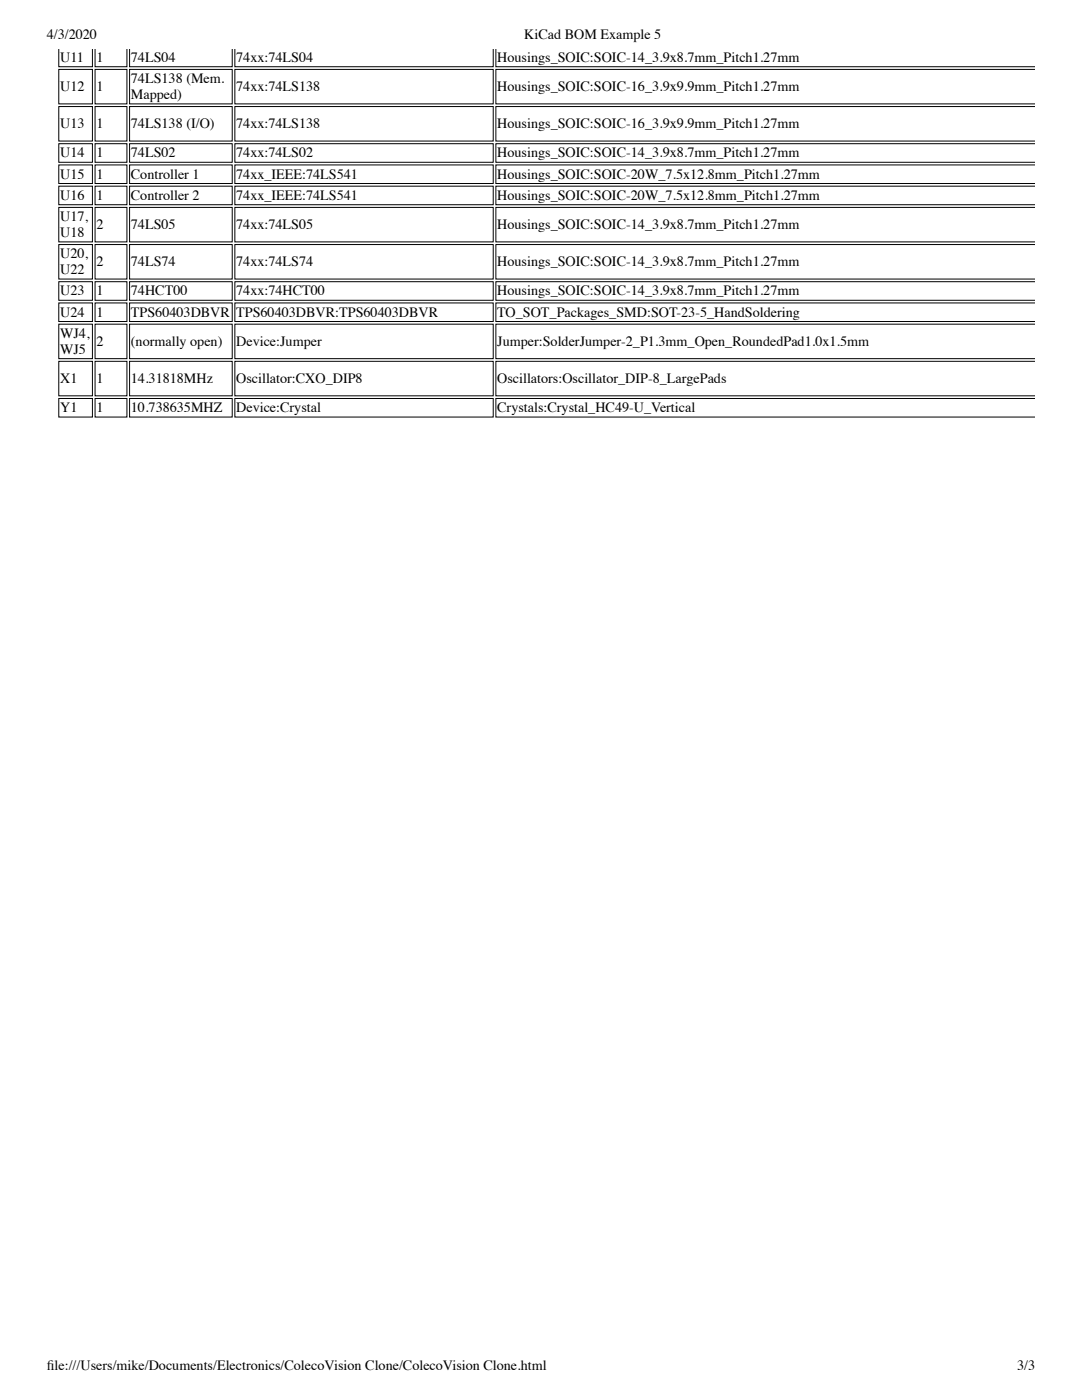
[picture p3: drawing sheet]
<svg xmlns="http://www.w3.org/2000/svg" width="216mm" height="279mm" viewBox="0 0 216 279" stroke-linecap="round" stroke-linejoin="round" font-family="sans-serif">
<defs><g id="words">
<g font-size="2.8">
<text x="9.3" y="7.8">4/3/2020</text>
<text x="104.6" y="7.8">KiCad BOM Example 5</text>
<text x="12" y="12.3">U11</text>
<text x="19.2" y="12.3">1</text>
<text x="26.1" y="12.3">74LS04</text>
<text x="26.1" y="16.6">74LS138 (Mem.</text>
<text x="47.1" y="12.3">74xx:74LS04</text>
<text x="99.2" y="12.3">Housings_SOIC:SOIC-14_3.9x8.7mm_Pitch1.27mm</text>
<text x="12" y="18.2">U12</text>
<text x="19.2" y="18.2">1</text>
<text x="26.1" y="19.8">Mapped)</text>
<text x="47.1" y="18.2">74xx:74LS138</text>
<text x="99.2" y="18.2">Housings_SOIC:SOIC-16_3.9x9.9mm_Pitch1.27mm</text>
<text x="12" y="25.6">U13</text>
<text x="19.2" y="25.6">1</text>
<text x="26.1" y="25.6">74LS138 (I/O)</text>
<text x="47.1" y="25.6">74xx:74LS138</text>
<text x="99.2" y="25.6">Housings_SOIC:SOIC-16_3.9x9.9mm_Pitch1.27mm</text>
<text x="12" y="31.4">U14</text>
<text x="12" y="35.7">U15</text>
<text x="19.2" y="31.4">1</text>
<text x="19.2" y="35.7">1</text>
<text x="26.1" y="31.4">74LS02</text>
<text x="26.1" y="35.7">Controller 1</text>
<text x="47.1" y="31.4">74xx:74LS02</text>
<text x="47.1" y="35.7">74xx_IEEE:74LS541</text>
<text x="99.2" y="31.4">Housings_SOIC:SOIC-14_3.9x8.7mm_Pitch1.27mm</text>
<text x="99.2" y="35.7">Housings_SOIC:SOIC-20W_7.5x12.8mm_Pitch1.27mm</text>
<text x="12" y="39.9">U16</text>
<text x="19.2" y="39.9">1</text>
<text x="26.1" y="39.9">Controller 2</text>
<text x="47.1" y="39.9">74xx_IEEE:74LS541</text>
<text x="99.2" y="39.9">Housings_SOIC:SOIC-20W_7.5x12.8mm_Pitch1.27mm</text>
<text x="12" y="44.1">U17,</text>
<text x="12" y="47.3">U18</text>
<text x="19.2" y="45.7">2</text>
<text x="26.1" y="45.7">74LS05</text>
<text x="47.1" y="45.7">74xx:74LS05</text>
<text x="99.2" y="45.7">Housings_SOIC:SOIC-14_3.9x8.7mm_Pitch1.27mm</text>
<text x="12" y="51.5">U20,</text>
<text x="19.2" y="53.1">2</text>
<text x="26.1" y="53.1">74LS74</text>
<text x="47.1" y="53.1">74xx:74LS74</text>
<text x="99.2" y="53.1">Housings_SOIC:SOIC-14_3.9x8.7mm_Pitch1.27mm</text>
<text x="12" y="54.7">U22</text>
<text x="12" y="59">U23</text>
<text x="19.2" y="59">1</text>
<text x="26.1" y="59">74HCT00</text>
<text x="47.1" y="59">74xx:74HCT00</text>
<text x="99.2" y="59">Housings_SOIC:SOIC-14_3.9x8.7mm_Pitch1.27mm</text>
<text x="12" y="63.2">U24</text>
<text x="19.2" y="63.2">1</text>
<text x="26.1" y="63.2">TPS60403DBVR</text>
<text x="47.1" y="63.2">TPS60403DBVR:TPS60403DBVR</text>
<text x="99.2" y="63.2">TO_SOT_Packages_SMD:SOT-23-5_HandSoldering</text>
<text x="12" y="67.4">WJ4,</text>
<text x="12" y="70.6">WJ5</text>
<text x="19.2" y="69">2</text>
<text x="26.1" y="69">(normally open)</text>
<text x="47.1" y="69">Device:Jumper</text>
<text x="99.2" y="69">Jumper:SolderJumper-2_P1.3mm_Open_RoundedPad1.0x1.5mm</text>
<text x="12" y="76.4">X1</text>
<text x="19.2" y="76.4">1</text>
<text x="26.1" y="76.4">14.31818MHz</text>
<text x="47.1" y="76.4">Oscillator:CXO_DIP8</text>
<text x="99.2" y="76.4">Oscillators:Oscillator_DIP-8_LargePads</text>
<text x="12" y="82.3">Y1</text>
<text x="19.2" y="82.3">1</text>
<text x="26.1" y="82.3">10.738635MHZ</text>
<text x="47.1" y="82.3">Device:Crystal</text>
<text x="99.2" y="82.3">Crystals:Crystal_HC49-U_Vertical</text>
<text x="9.3" y="273.4">f</text>
<text x="9.3" y="273.4">ile:///Users/mike/Documents/Electronics/ColecoVision Clone/ColecoVision Clone.html</text>
<text x="203" y="273.4">3/3</text>
</g>
</g></defs>
<g fill="none" stroke="#000" stroke-width=".2">
<path d="M11.7 13.9h6.7v6.8h-6.7zM11.7 9.8v3.5h6.7v-3.5M19 13.9h6.3v6.8h-6.3zM19 9.8v3.5h6.3v-3.5M25.9 13.9h20.4v6.8h-20.4zM25.9 9.8v3.5h20.4v-3.5M46.9 13.9h51.5v6.8h-51.5zM46.9 9.8v3.5h51.5v-3.5M98.9 9.8v3.5h107.5M206.4 13.9h-107.5v6.8h107.5M11.7 21.3h6.7v6.9h-6.7zM11.7 28.7h6.7v3.7h-6.7z"/>
<path d="M11.7 32.9h6.7v3.7h-6.7zM11.7 37.2h6.7v3.7h-6.7zM19 21.3h6.3v6.9h-6.3zM19 28.7h6.3v3.7h-6.3zM19 32.9h6.3v3.7h-6.3zM19 37.2h6.3v3.7h-6.3zM25.9 21.3h20.4v6.9h-20.4zM25.9 28.7h20.4v3.7h-20.4zM25.9 32.9h20.4v3.7h-20.4zM25.9 37.2h20.4v3.7h-20.4zM46.9 21.3h51.5v6.9h-51.5zM46.9 28.7h51.5v3.7h-51.5z"/>
<path d="M46.9 32.9h51.5v3.7h-51.5zM46.9 37.2h51.5v3.7h-51.5zM206.4 21.3h-107.5v6.9h107.5M206.4 28.7h-107.5v3.7h107.5M206.4 32.9h-107.5v3.7h107.5M206.4 37.2h-107.5v3.7h107.5M11.7 41.4h6.7v6.9h-6.7zM11.7 48.8h6.7v6.9h-6.7zM11.7 56.2h6.7v3.7h-6.7zM19 41.4h6.3v6.9h-6.3zM19 48.8h6.3v6.9h-6.3zM19 56.2h6.3v3.7h-6.3z"/>
<path d="M25.9 41.4h20.4v6.9h-20.4zM25.9 48.8h20.4v6.9h-20.4zM25.9 56.2h20.4v3.7h-20.4zM46.9 41.4h51.5v6.9h-51.5zM46.9 48.8h51.5v6.9h-51.5zM46.9 56.2h51.5v3.7h-51.5zM206.4 41.4h-107.5v6.9h107.5M206.4 48.8h-107.5v6.9h107.5M206.4 56.2h-107.5v3.7h107.5M11.7 60.5h6.7v3.7h-6.7zM11.7 64.7h6.7v6.9h-6.7zM11.7 72.1h6.7v6.9h-6.7z"/>
<path d="M11.7 79.5h6.7v3.7h-6.7zM19 60.5h6.3v3.7h-6.3zM19 64.7h6.3v6.9h-6.3zM19 72.1h6.3v6.9h-6.3zM19 79.5h6.3v3.7h-6.3zM25.9 60.5h20.4v3.7h-20.4zM25.9 64.7h20.4v6.9h-20.4zM25.9 72.1h20.4v6.9h-20.4zM25.9 79.5h20.4v3.7h-20.4zM46.9 60.5h51.5v3.7h-51.5zM46.9 64.7h51.5v6.9h-51.5zM46.9 72.1h51.5v6.9h-51.5z"/>
<path d="M46.9 79.5h51.5v3.7h-51.5zM206.4 60.5h-107.5v3.7h107.5M206.4 64.7h-107.5v6.9h107.5M206.4 72.1h-107.5v6.9h107.5M206.4 79.5h-107.5v3.7h107.5"/>
</g>
<use href="#words"/>
</svg>
